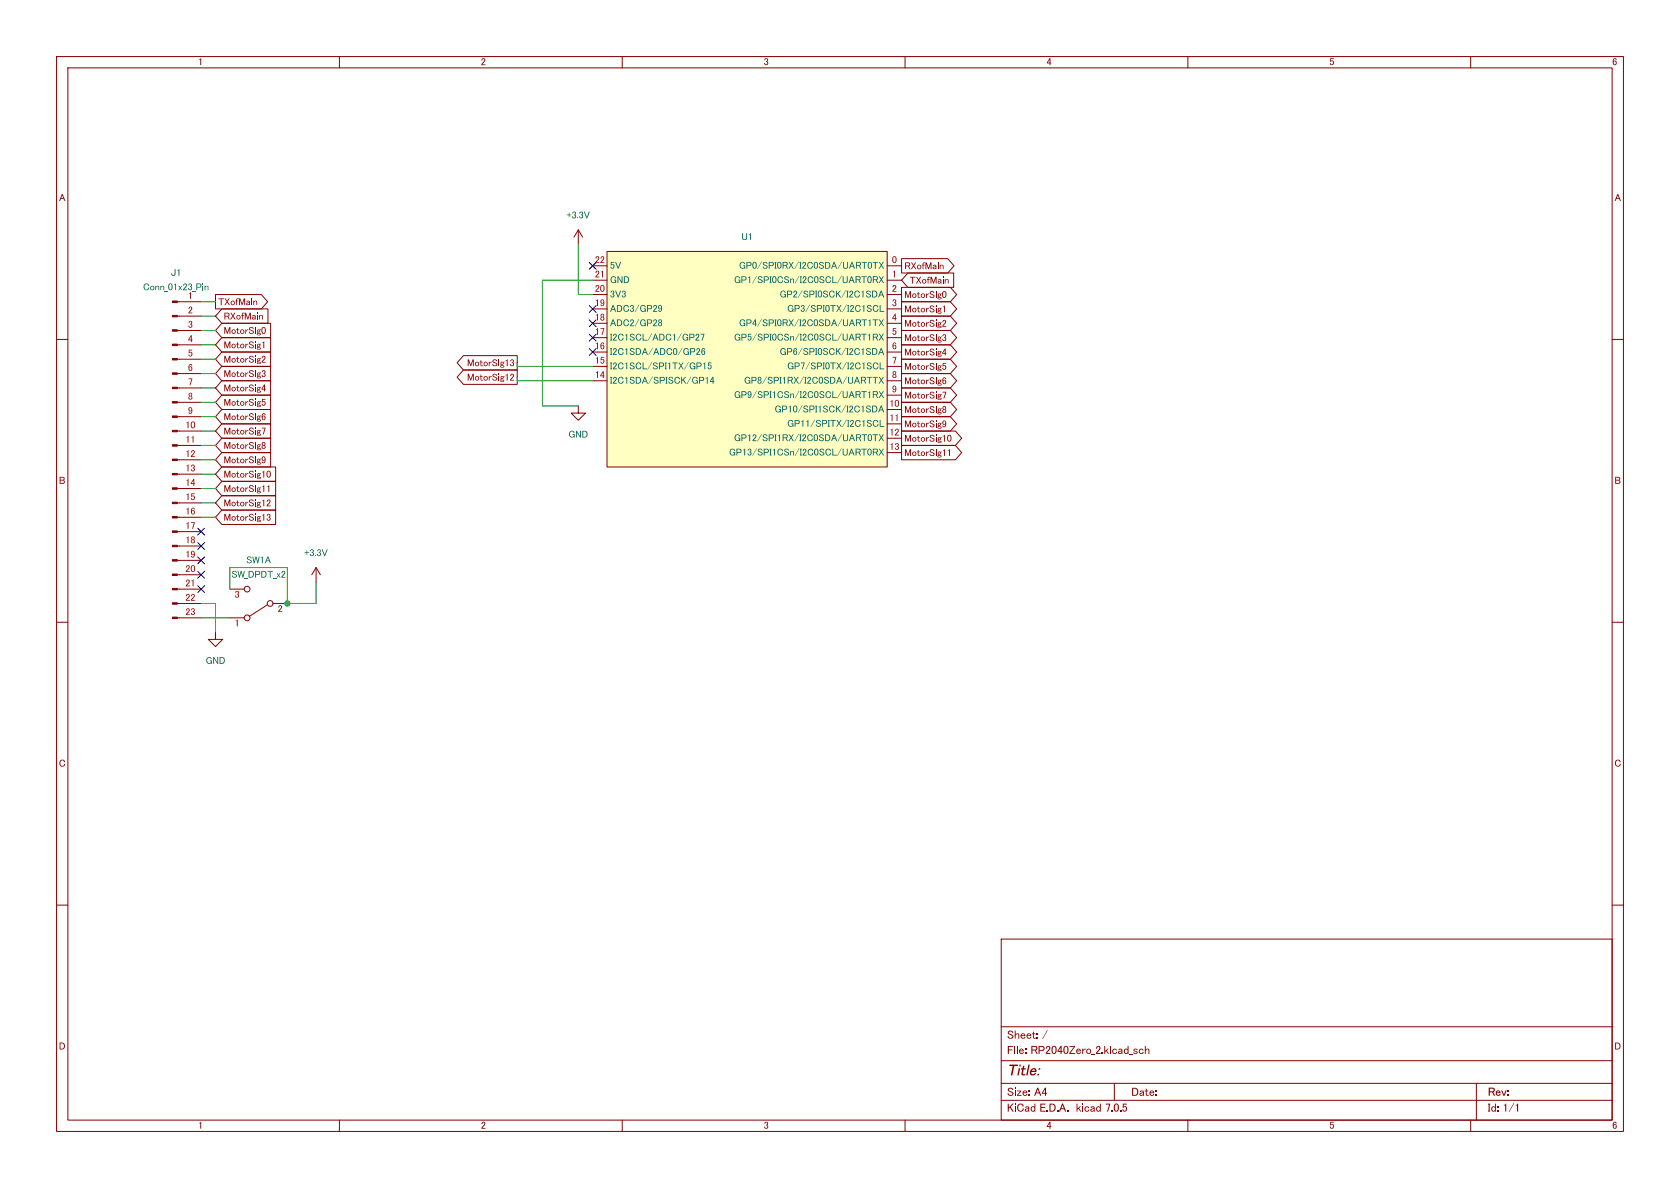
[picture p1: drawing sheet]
<svg xmlns="http://www.w3.org/2000/svg" width="297mm" height="210mm" viewBox="0 0 297 210" stroke-linecap="round" stroke-linejoin="round" font-family="sans-serif">
<defs><g id="words">
<text font-size="2.8" fill="#840000" x="178" y="190.7">Title:</text>
<g font-size="2.1" fill="#840000">
<text x="178" y="184.1">Sheet:/</text>
<text x="178" y="186.8">File:RP2040Zero_2.kicad_sch</text>
<text x="178" y="197">KiCadE.D.A. kicad7.0.5</text>
<text x="178" y="194.2">Size:A4</text>
<text x="200" y="194.2">Date:</text>
<text x="263" y="194.2">Rev:</text>
<text x="263" y="197">Id:1/1</text>
</g>
<g font-size="1.8" fill="#840000">
<text x="35" y="11.9">1</text>
<text x="85" y="11.9">2</text>
<text x="135" y="11.9">3</text>
<text x="185" y="11.9">4</text>
<text x="235" y="11.9">5</text>
<text x="285" y="11.9">6</text>
<text x="10.4" y="35.9">A</text>
<text x="285.4" y="35.9">A</text>
<text x="159.9" y="48">RXofMain</text>
<text x="159.9" y="53.1">MotorSig0</text>
<text x="160.8" y="50.5">TXofMain</text>
<text x="38.6" y="54.3">TXofMain</text>
<text x="39.5" y="56.9">RXofMain</text>
<text x="39.5" y="59.4">MotorSig0</text>
<text x="159.9" y="58.1">MotorSig2</text>
<text x="159.9" y="55.6">MotorSig1</text>
<text x="39.5" y="64.5">MotorSig2</text>
<text x="39.5" y="61.9">MotorSig1</text>
<text x="159.9" y="65.8">MotorSig5</text>
<text x="159.9" y="63.2">MotorSig4</text>
<text x="159.9" y="60.7">MotorSig3</text>
<text x="39.5" y="67">MotorSig3</text>
<text x="39.5" y="69.6">MotorSig4</text>
<text x="159.9" y="68.3">MotorSig6</text>
<text x="159.9" y="70.8">MotorSig7</text>
<text x="39.5" y="72.1">MotorSig5</text>
<text x="39.5" y="74.6">MotorSig6</text>
<text x="39.5" y="77.2">MotorSig7</text>
<text x="159.9" y="73.4">MotorSig8</text>
<text x="159.9" y="75.9">MotorSig9</text>
<text x="39.5" y="82.3">MotorSig9</text>
<text x="39.5" y="79.7">MotorSig8</text>
<text x="159.9" y="78.5">MotorSig10</text>
<text x="159.9" y="81">MotorSig11</text>
<text x="10.4" y="85.9">B</text>
<text x="39.5" y="89.9">MotorSig12</text>
<text x="39.5" y="87.3">MotorSig11</text>
<text x="39.5" y="84.8">MotorSig10</text>
<text x="285.4" y="85.9">B</text>
<text x="39.5" y="92.4">MotorSig13</text>
<text x="10.4" y="135.9">C</text>
<text x="285.4" y="135.9">C</text>
<text x="10.4" y="185.9">D</text>
<text x="285.4" y="185.9">D</text>
<text x="35" y="199.9">1</text>
<text x="85" y="199.9">2</text>
<text x="135" y="199.9">3</text>
<text x="185" y="199.9">4</text>
<text x="235" y="199.9">5</text>
<text x="285" y="199.9">6</text>
</g>
<g font-size="1.8" fill="#006464">
<text x="100.2" y="39">+3.3V</text>
<text x="107.8" y="47.9">5V</text>
<text x="130.6" y="47.9">GP0/SPI0RX/I2C0SDA/UART0TX</text>
<text x="131.1" y="42.8">U1</text>
<text x="25.3" y="51.7">Conn_01x23_Pin</text>
<text x="30.2" y="49.2">J1</text>
<text x="107.8" y="53">3V3</text>
<text x="107.8" y="50.4">GND</text>
<text x="129.8" y="50.4">GP1/SPI0CSn/I2C0SCL/UART0RX</text>
<text x="137.8" y="53">GP2/SPI0SCK/I2C1SDA</text>
<text x="107.8" y="58">ADC2/GP28</text>
<text x="107.8" y="55.5">ADC3/GP29</text>
<text x="130.6" y="58">GP4/SPI0RX/I2C0SDA/UART1TX</text>
<text x="139.2" y="55.5">GP3/SPI0TX/I2C1SCL</text>
<text x="107.8" y="65.7">I2C1SCL/SPI1TX/GP15</text>
<text x="107.8" y="63.1">I2C1SDA/ADC0/GP26</text>
<text x="107.8" y="60.6">I2C1SCL/ADC1/GP27</text>
<text x="129.8" y="60.6">GP5/SPI0CSn/I2C0SCL/UART1RX</text>
<text x="137.8" y="63.1">GP6/SPI0SCK/I2C1SDA</text>
<text x="139.2" y="65.7">GP7/SPI0TX/I2C1SCL</text>
<text x="107.8" y="68.2">I2C1SDA/SPISCK/GP14</text>
<text x="129.8" y="70.7">GP9/SPI1CSn/I2C0SCL/UART1RX</text>
<text x="131.5" y="68.2">GP8/SPI1RX/I2C0SDA/UARTTX</text>
<text x="100.5" y="77.7">GND</text>
<text x="136.9" y="73.3">GP10/SPI1SCK/I2C1SDA</text>
<text x="139.2" y="75.8">GP11/SPITX/I2C1SCL</text>
<text x="128.9" y="80.9">GP13/SPI1CSn/I2C0SCL/UART0RX</text>
<text x="129.8" y="78.4">GP12/SPI1RX/I2C0SDA/UART0TX</text>
<text x="43.5" y="100">SW1A</text>
<text x="53.8" y="98.7">+3.3V</text>
<text x="40.9" y="102.5">SW_DPDT_x2</text>
<text x="36.3" y="117.7">GND</text>
</g>
<g font-size="1.8" fill="#a90000">
<text x="105.2" y="46.7">22</text>
<text x="157.7" y="46.7">0</text>
<text x="33.2" y="53.1">1</text>
<text x="105.2" y="51.8">20</text>
<text x="105.2" y="49.3">21</text>
<text x="157.7" y="49.3">1</text>
<text x="157.7" y="51.8">2</text>
<text x="33.2" y="55.6">2</text>
<text x="33.2" y="58.2">3</text>
<text x="105.2" y="59.4">17</text>
<text x="105.2" y="56.9">18</text>
<text x="105.2" y="54.4">19</text>
<text x="157.7" y="54.4">3</text>
<text x="157.7" y="56.9">4</text>
<text x="157.7" y="59.4">5</text>
<text x="33.2" y="60.7">4</text>
<text x="33.2" y="63.2">5</text>
<text x="33.2" y="65.8">6</text>
<text x="105.2" y="64.5">15</text>
<text x="105.2" y="62">16</text>
<text x="157.7" y="62">6</text>
<text x="157.7" y="64.5">7</text>
<text x="33.2" y="68.3">7</text>
<text x="33.2" y="70.9">8</text>
<text x="105.2" y="67.1">14</text>
<text x="157.7" y="67.1">8</text>
<text x="157.7" y="69.6">9</text>
<text x="32.8" y="75.9">10</text>
<text x="33.2" y="73.4">9</text>
<text x="157.2" y="72.1">10</text>
<text x="157.2" y="74.7">11</text>
<text x="157.2" y="77.2">12</text>
<text x="32.8" y="78.5">11</text>
<text x="32.8" y="81">12</text>
<text x="32.8" y="83.6">13</text>
<text x="157.2" y="79.8">13</text>
<text x="32.8" y="86.1">14</text>
<text x="32.8" y="88.6">15</text>
<text x="32.8" y="91.2">16</text>
<text x="32.8" y="93.7">17</text>
<text x="32.8" y="96.3">18</text>
<text x="32.8" y="98.8">19</text>
<text x="32.8" y="101.3">20</text>
<text x="32.8" y="103.9">21</text>
<text x="32.8" y="106.4">22</text>
<text x="41.5" y="106.2">3</text>
<text x="32.8" y="109">23</text>
<text x="41.5" y="111.3">1</text>
<text x="49.1" y="108.7">2</text>
</g>
<g font-size="1.8" fill="#009600">
<text x="82.6" y="65.1">MotorSig13</text>
<text x="82.6" y="67.7">MotorSig12</text>
</g>
</g></defs>
<g fill="none" stroke="#840000" stroke-width=".18">
<path d="M10 10h277v190h-277zM12 12h273v186h-273zM60 10v2M110 10v2M160 10v2M210 10v2M260 10v2M10 60h2M31.3 58.4h4.3M31.3 55.9h4.3M31.3 53.3h4.3M38.1 52.1h8.1l1.1 1.2-1.1 1.3h-8.1z"/>
<path d="M39.2 54.6h8.2v2.6h-8.2l-1.1-1.3zM39.2 57.1h8.6v2.6h-8.6l-1.1-1.3zM39.2 59.7h8.6v2.5h-8.6l-1.1-1.2zM102.2 40.6l-.7 1.3M102.2 40.6v2.6M102.2 40.6l.8 1.3M107.3 44.5h49.5v38.1h-49.5zM156.8 47h2.6M156.8 49.5h2.6M156.8 52.1h2.6M156.8 54.6h2.6M156.8 57.2h2.6"/>
<path d="M156.8 59.7h2.6M159.4 58.4h8.6l1.1 1.3-1.1 1.3h-8.6zM159.4 45.7h8.1l1.2 1.3-1.2 1.3h-8.1zM159.4 55.9h8.6l1.1 1.3-1.1 1.2h-8.6zM159.4 53.3h8.6l1.1 1.3-1.1 1.3h-8.6zM159.4 50.8h8.6l1.1 1.3-1.1 1.2h-8.6zM160.5 48.3h8.1v2.5h-8.1l-1.1-1.3zM285 60h2M31.3 78.7h4.3M31.3 76.2h4.3M31.3 73.7h4.3M31.3 71.1h4.3"/>
<path d="M31.3 68.6h4.3M31.3 66h4.3M31.3 63.5h4.3M31.3 61h4.3M39.2 69.8h8.6v2.6h-8.6l-1.1-1.3zM39.2 62.2h8.6v2.6h-8.6l-1.1-1.3zM39.2 64.8h8.6v2.5h-8.6l-1.1-1.3zM39.2 67.3h8.6v2.6h-8.6l-1.1-1.3zM39.2 72.4h8.6v2.5h-8.6l-1.1-1.2zM39.2 77.5h8.6v2.5h-8.6l-1.1-1.3zM39.2 74.9h8.6v2.6h-8.6l-1.1-1.3zM81.9 62.9h9.5v2.5h-9.5l-1.1-1.3z"/>
<path d="M81.9 65.4h9.5v2.5h-9.5l-1.1-1.2zM102.2 71.8v1.2h1.3l-1.3 1.3-1.2-1.3h1.2M156.8 62.2h2.6M156.8 64.8h2.6M156.8 67.3h2.6M156.8 69.9h2.6M159.4 63.5h8.6l1.1 1.3-1.1 1.2h-8.6zM159.4 61h8.6l1.1 1.2-1.1 1.3h-8.6zM159.4 76.2h9.5l1.1 1.3-1.1 1.2h-9.5zM159.4 66h8.6l1.1 1.3-1.1 1.3h-8.6zM159.4 78.7h9.5l1.1 1.3-1.1 1.3h-9.5zM159.4 68.6h8.6l1.1 1.3-1.1 1.2h-8.6z"/>
<path d="M159.4 71.1h8.6l1.1 1.3-1.1 1.3h-8.6zM159.4 73.7h8.6l1.1 1.2-1.1 1.3h-8.6zM31.3 99.1h4.3M31.3 96.5h4.3M31.3 94h4.3M31.3 91.4h4.3M31.3 88.9h4.3M31.3 86.4h4.3M31.3 83.8h4.3M31.3 81.3h4.3M39.2 87.6h9.5v2.6h-9.5l-1.1-1.3zM39.2 85.1h9.5v2.5h-9.5l-1.1-1.2z"/>
<path d="M39.2 90.2h9.5v2.5h-9.5l-1.1-1.3zM39.2 82.5h9.5v2.6h-9.5l-1.1-1.3zM39.2 80h8.6v2.6h-8.6l-1.1-1.3zM10 110h2M31.3 109.2h4.3M31.3 106.7h4.3M31.3 104.1h4.3M31.3 101.6h4.3M38.1 111.8v1.2h1.3l-1.3 1.3-1.3-1.3h1.3M40.6 109.2h2.6M40.6 104.1h2.6M47.2 106.9l-3.1 2.1"/>
<path d="M48.3 106.7h2.5M55.9 100.3l-.8 1.3M55.9 100.3v2.6M55.9 100.3l.7 1.3M285 110h2M10 160h2M285 160h2M177 166h108v32h-108zM60 198v2M110 198v2M160 198v2M177 194.5h108"/>
<path d="M177 191.5h108M177 187.5h108M177 181.5h108M197 191.5v3M210 198v2M260 198v2M261 191.5v6.5"/>
<circle cx="43.7" cy="104.1" r=".51"/>
<circle cx="43.7" cy="109.2" r=".51"/>
<circle cx="47.8" cy="106.7" r=".51"/>
</g>
<g fill="#840000" stroke="#840000" stroke-width=".18">
<path d="M30.5 109.1h.8v.2h-.8z"/>
<path d="M30.5 106.6h.8v.2h-.8z"/>
<path d="M30.5 104h.8v.3h-.8z"/>
<path d="M30.5 101.5h.8v.2h-.8z"/>
<path d="M30.5 98.9h.8v.3h-.8z"/>
<path d="M30.5 96.4h.8v.2h-.8z"/>
<path d="M30.5 93.9h.8v.2h-.8z"/>
<path d="M30.5 91.3h.8v.3h-.8z"/>
<path d="M30.5 88.8h.8v.2h-.8z"/>
<path d="M30.5 86.2h.8v.3h-.8z"/>
<path d="M30.5 83.7h.8v.2h-.8z"/>
<path d="M30.5 81.2h.8v.2h-.8z"/>
<path d="M30.5 78.6h.8v.3h-.8z"/>
<path d="M30.5 76.1h.8v.2h-.8z"/>
<path d="M30.5 73.5h.8v.3h-.8z"/>
<path d="M30.5 71h.8v.2h-.8z"/>
<path d="M30.5 68.5h.8v.2h-.8z"/>
<path d="M30.5 65.9h.8v.3h-.8z"/>
<path d="M30.5 63.4h.8v.2h-.8z"/>
<path d="M30.5 60.8h.8v.3h-.8z"/>
<path d="M30.5 58.3h.8v.2h-.8z"/>
<path d="M30.5 55.8h.8v.2h-.8z"/>
<path d="M30.5 53.2h.8v.3h-.8z"/>
</g>
<path d="M107.3 44.5h49.5v38.1h-49.5z" fill="#ffffc2" stroke="#ffffc2" stroke-width=".18"/>
<g fill="none" stroke="#009600" stroke-width=".18">
<path d="M35.6 58.4h2.5M35.6 53.3h2.5M35.6 55.9h2.5M102.2 43.2v8.9h2.6M104.8 49.5h-8.9v22.3h6.3M35.6 78.7h2.5M35.6 61h2.5M35.6 76.2h2.5M35.6 68.6h2.5M35.6 66h2.5M35.6 71.1h2.5M35.6 73.7h2.5"/>
<path d="M35.6 63.5h2.5M91.4 64.8h13.4M91.4 67.3h13.4M35.6 86.4h2.5M35.6 81.3h2.5M35.6 91.4h2.5M35.6 88.9h2.5M35.6 83.8h2.5M35.6 106.7h2.5v5.1M35.6 109.2h5M55.9 102.9v3.8h-5.1v-6.4h-10.2v3.8"/>
</g>
<g fill="none" stroke="#000084" stroke-width=".18">
<path d="M104.2 59.1l1.2 1.2M104.2 46.4l1.2 1.2M104.2 56.5l1.2 1.3M104.2 54l1.2 1.2M105.4 59.1l-1.2 1.2M105.4 46.4l-1.2 1.2M105.4 56.5l-1.2 1.3M105.4 54l-1.2 1.2M104.2 61.6l1.2 1.2M105.4 61.6l-1.2 1.2M35 98.5l1.2 1.2M35 95.9l1.2 1.2"/>
<path d="M35 93.4l1.2 1.2M36.2 98.5l-1.2 1.2M36.2 95.9l-1.2 1.2M36.2 93.4l-1.2 1.2M35 103.5l1.2 1.2M35 101l1.2 1.2M36.2 103.5l-1.2 1.2M36.2 101l-1.2 1.2"/>
</g>
<circle cx="50.8" cy="106.7" r=".46" fill="#009600" stroke="#009600" stroke-width=".18"/>
<use href="#words"/>
</svg>
